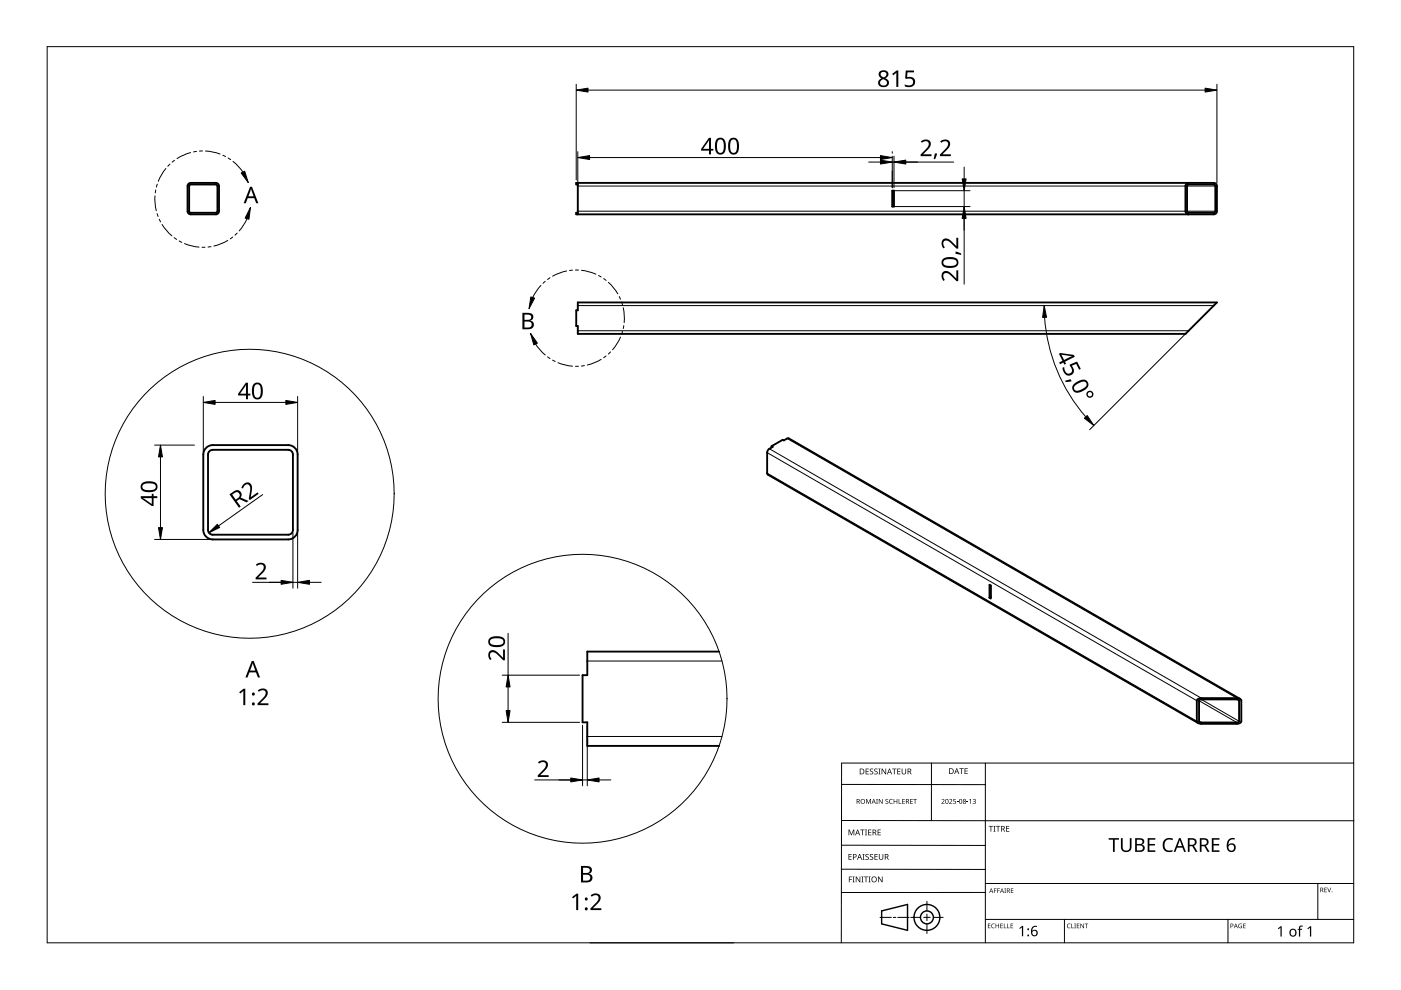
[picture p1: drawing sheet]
<svg xmlns="http://www.w3.org/2000/svg" width="297mm" height="210mm" viewBox="0 0 297 210" stroke-linecap="round" stroke-linejoin="round" font-family="sans-serif">
<g fill="none" stroke="#000" stroke-width=".4">
<path d="M40 39l.4-.2h5.4a.67 .67 0 0 1 .6 .6v5.4a.67 .67 0 0 1-.6 .6h-5.4a.67 .67 0 0 1-.6-.6v-5.4zM40.1 39.3l.3-.2 5.5 .1 .2 .2v5.5l-.3 .2h-5.5l-.2-.3zM122.5 39.1h-.3v-.3h135.1a.67 .67 0 0 1 .7 .6v5.4a.67 .67 0 0 1-.7 .6h-135.1v-.3h.3M122.5 38.8v6.6M251.7 39.3l.3-.2 5.5 .1 .2 .2-.1 5.5-.3 .2h-5.5l-.1-.3zM252 38.8a.67 .67 0 0 0-.7 .6v5.4a.67 .67 0 0 0 .7 .6M189.2 40.4h.3v3.4h-.3zM122.5 64.1h135.5l-6.7 6.7h-128.8v-1.7h-.3v-3.3h.3zM43.7 95l.9-.6h.5h16a2 2 0 0 1 2 2v16a2 2 0 0 1-2 2h-16a2 2 0 0 1-2-2v-16l.1-.6zM44.4 95.7l.7-.3h16a1 1 0 0 1 1 1v16a1 1 0 0 1-1 1h-16a1 1 0 0 1-1-1v-16zM163.6 94.6l.2 .1-.8 .5-.3 .6v4.5l.1 .3 91.2 52.7M163.6 94.6l2.4-1.4 .2 .2 1-.5 95.7 55.3"/>
<path d="M163.6 94.6v.3M152.5 138.2h-28v5h-1v10h1v5h28M209.8 124l.3 .1v2.8l-.3-.2zM210 126.6l-.2 .1M210 126.6h.1M210 124.1v2.5M253.8 148.4l.9-.4h7.5a.83 .83 0 0 1 1 .6v4.3a.83 .83 0 0 1-1 .6h-7.5a.83 .83 0 0 1-.9-.6zM254.3 148.4l.4-.1h7.8l.2 .3-.1 4.5-.4 .1h-7.7l-.3-.3z"/>
</g>
<g fill="none" stroke="#000" stroke-width=".21">
<path d="M122.5 39.4h128.8M251.7 39.4h6M122.5 44.8h128.8M251.7 44.8h6M122.5 64.8h134.8M122.5 70.1h129.5M162.7 96l91.1 52.6M163.1 95.2l91.6 52.8M166.9 93l95.3 55M162.7 100.3l91.1 52.6M124.5 140.2h28.6M124.5 156.2h28.6"/>
<path d="M254.2 148.6l8 4.6M254.2 152.9l.5 .3M254.7 148.3l8 4.6M262.2 148.3l.5 .3"/>
</g>
<g fill="none" stroke="#000" stroke-width=".21">
<circle cx="52.9" cy="104.7" r="30.6"/>
<circle cx="123.5" cy="148.2" r="30.6"/>
</g>
<path d="M10 9.9h277v190h-277z" fill="none" stroke="#000" stroke-width=".21"/>
<g fill="none" stroke="#000" stroke-width=".21">
<path d="M178.4 179.2l30.5 .1M178.4 166.3l30.5 .1M178.5 174h108.6M197.5 161.8v12.2M208.9 161.8v38.1M287 161.8h-108.6v38.1M125.1 199.9h30.5M178.4 184.3h30.5M186.6 194.5h2.4M189.4 194.5h.5M190.4 194.5h2.4M193.1 194.5h2.1"/>
<path d="M195.8 194.5h1.4M196.5 191.1v2M196.5 193.8v1.4M196.5 195.9v2M197.9 194.5h2.1M208.9 189.2h-30.5M208.9 187.3h78.1M208.9 194.9h78.1M225.7 194.9v5M260.4 194.9v5M279.4 187.3v7.6"/>
</g>
<g fill="none" stroke="#000" stroke-width=".3">
<path d="M186.9 193.1l5.5-1.3v5.5l-5.5-1.4z"/>
<circle cx="196.5" cy="194.5" r="1.37"/>
<circle cx="196.5" cy="194.5" r="2.74"/>
</g>
<g fill="#000">
<path d="M179.9 175.9h.2l.4 1 .4-1h.2v1.2h-.1v-1.1l-.4 1.1h-.2l-.4-1.1 .1 1.1h-.2zM182.4 175.9h.9v.1h-.4v1.1h-.1v-1.1h-.4zM183.4 175.9h.4l-.1 .1v1l.1 .1h-.4l.1-.1v-1zM183.6 169.4h.2l.3 .8 .4-.8h.2v1h-.2v-.9l-.4 .9-.4-.9 .1 .9h-.2zM183.5 163h.7v.1h-.5v.4h.5v.1h-.5v.4h.5v.2h-.7zM184.1 175.9h.6v.1h-.5v.4h.5v.1h-.5v.5h.5v.1h-.6zM184.5 163.1l.4-.2 .2 .1v.1a.25 .25 0 0 0-.4-.1 .25 .25 0 0 0 0 .4 .4 .4 0 0 1 .5 .3 .4 .4 0 0 1-.3 .5 .4 .4 0 0 1-.5-.2h.1a.27 .27 0 0 0 .4 .1 .27 .27 0 0 0-.1-.4l-.3-.3zM185.4 163.1l.4-.2 .3 .1-.1 .1a.25 .25 0 0 0-.4-.1 .25 .25 0 0 0 0 .4 .4 .4 0 0 1 .5 .3 .4 .4 0 0 1-.3 .5 .4 .4 0 0 1-.5-.2h.1a.27 .27 0 0 0 .4 .1 .27 .27 0 0 0 0-.4l-.4-.3zM185.8 169.4h.3l-.1 .1v.8l.1 .1h-.3l.1-.1zM186.2 163h.5l-.2 .1v1l.2 .1h-.5l.2-.1v-1zM186.1 175.9h.6v.1h-.5v.4h.5v.1h-.5v.5h.5v.1h-.6zM186.3 169.4h.2l.5 .8v-.8h.1v1h-.1l-.6-.8v.8h-.1z"/>
<path d="M186.9 163h.2l.6 1v-1h.2v1.2h-.2l-.6-1v1h-.2zM187.8 169.5l.3-.1h.2v.2a.25 .25 0 0 0-.3-.1 .25 .25 0 0 0-.1 .3 .25 .25 0 0 0 .3 .1 .32 .32 0 0 1 0 .5 .32 .32 0 0 1-.5-.1 .25 .25 0 0 0 .4 .1 .25 .25 0 0 0 0-.4l-.3-.2zM188.6 169.5l.4-.1h.3l-.1 .2a.41 .41 0 0 0-.6 .3 .41 .41 0 0 0 .6 .4 .48 .48 0 0 1-.6-.1 .48 .48 0 0 1 0-.7zM189.1 163h1v.1h-.4v1.1h-.2v-1.1h-.4zM189.5 169.4h.1v.4h.5v-.4h.1v1h-.1v-.5h-.5v.5h-.1zM190.5 169.4h.2v.9h.4v.1h-.6zM190.2 163h.7v.1h-.5v.4h.5v.1h-.5v.4h.5v.2h-.7zM191.3 169.4h.5v.1h-.4v.3h.4v.1h-.4v.4h.4v.1h-.5zM191.2 163h.1v.8a.32 .32 0 0 0 .3 .3 .32 .32 0 0 0 .4-.4v-.7h.1v.7a.47 .47 0 0 1-.5 .5 .47 .47 0 0 1-.4-.5zM193 169.4h.5v.1h-.4v.3h.4v.1h-.4v.4h.4v.1h-.5zM193.6 169.4h.8v.1h-.3v.9h-.2v-.9h-.3zM199.6 169.5a.37 .37 0 0 1 .6 0 .37 .37 0 0 1-.2 .6l-.2 .2h.5v.1h-.7l.3-.4a.27 .27 0 0 0 .2-.3 .27 .27 0 0 0-.4-.1z"/>
<path d="M201.2 169.5a.37 .37 0 0 1 .6 0 .37 .37 0 0 1-.2 .6l-.2 .2h.5v.1h-.7l.3-.4a.27 .27 0 0 0 .3-.3 .27 .27 0 0 0-.5-.1zM202.1 169.4h.5v.1h-.4v.3a.34 .34 0 0 1 .5 .2 .34 .34 0 0 1-.2 .4 .34 .34 0 0 1-.4-.1 .29 .29 0 0 0 .4 0 .29 .29 0 0 0 0-.4 .29 .29 0 0 0-.4 0zM202.9 170l.3 .1zM203.4 162.9h.9v.1h-.4v1.1h-.1v-1.1h-.4zM205 170l.3 .1zM204.5 162.9h.7v.1h-.5v.4h.4v.1h-.4v.5h.5v.1h-.7zM205.5 169.6l.4-.2v1h-.2v-.9zM206.2 169.5a.32 .32 0 0 1 .5-.1 .32 .32 0 0 1 0 .5 .33 .33 0 0 1 .1 .5 .33 .33 0 0 1-.6-.1 .26 .26 0 0 0 .4 .1 .26 .26 0 0 0 .1-.4l-.3-.2a.23 .23 0 0 0 .3 0 .23 .23 0 0 0-.1-.4 .23 .23 0 0 0-.3 .2zM209.6 175.1h.9v.2h-.3v1h-.2v-1h-.4zM210.6 175.1h.5l-.2 .1v1l.2 .1h-.5l.2-.1v-1zM211.2 175.1h.9v.2h-.4v1h-.2v-1h-.3zM213.3 175.1h.7v.2h-.5v.3h.5v.2h-.5v.4h.5v.1h-.7z"/>
<path d="M237.7 177.7h.3v1.9a.76 .76 0 0 0 .8 .7 .76 .76 0 0 0 .7-.7v-1.9h.4v1.9a1.12 1.12 0 0 1-1.1 1.1 1.12 1.12 0 0 1-1.1-1.1zM246.9 178.1a1.63 1.63 0 0 1 1.8-.3l-.1 .3a1.14 1.14 0 0 0-1.4 .2 1.14 1.14 0 0 0-.2 1.4 1.11 1.11 0 0 0 1.6 .5v.3a1.52 1.52 0 0 1-1.9-.5 1.52 1.52 0 0 1 .2-1.9zM180 185.8h.7v.2h-.6v.4h.5v.1h-.5v.6h-.1zM179.9 181.1h.7v.1h-.5v.4h.4v.1h-.4v.5h.5v.1h-.7zM180.8 185.8h.4l-.1 .2v.9l.1 .2h-.4l.1-.2v-.9zM181.4 185.8h.2l.7 1.1v-1.1h.1v1.3h-.2l-.6-1v1h-.2zM182.6 185.8h.5l-.2 .2v.9l.2 .2h-.5l.2-.2v-.9zM182.9 181.1h.4l-.1 .1v1l.1 .1h-.4l.1-.1v-1zM183.2 185.8h.9v.2h-.4v1.1h-.2v-1.1h-.3zM183.5 181.2l.5-.1h.2v.2a.25 .25 0 0 0-.4-.1 .25 .25 0 0 0 0 .4 .4 .4 0 0 1 .4 .3 .4 .4 0 0 1-.2 .4 .4 .4 0 0 1-.5-.2 .27 .27 0 0 0 .5 .1 .27 .27 0 0 0-.1-.4l-.4-.3zM184.2 185.8h.4l-.1 .2v.9l.1 .2h-.4l.1-.2v-.9zM184.5 181.2l.4-.1h.2v.2a.25 .25 0 0 0-.4-.1 .25 .25 0 0 0 0 .4 .4 .4 0 0 1 .5 .3 .4 .4 0 0 1-.3 .4 .4 .4 0 0 1-.5-.2h.1a.27 .27 0 0 0 .4 .1 .27 .27 0 0 0-.1-.4l-.3-.3z"/>
<path d="M185.4 181.1h.7v.1h-.5v.4h.5v.1h-.5v.5h.5v.1h-.7zM186.2 185.8h.1l.7 1.1v-1.1h.1v1.3h-.2l-.6-1v1h-.1zM186.3 181.1h.2v.8a.32 .32 0 0 0 .3 .3 .32 .32 0 0 0 .3-.3v-.8h.2v.8a.47 .47 0 0 1-.5 .4 .47 .47 0 0 1-.5-.4zM209.5 195.8h.5l-.4 .1v.3h.4l-.4 .1v.4l.4 .1h-.5zM210.3 196l.3-.2 .3 .1v.1a.39 .39 0 0 0-.6 .3 .39 .39 0 0 0 .6 .4 .46 .46 0 0 1-.7-.1 .46 .46 0 0 1 .1-.6zM210.7 188.4h.6l-.4 .1v.3h.4l-.4 .1v.4h-.2zM211.4 188.4h.6l-.4 .1v.3h.4l-.4 .1v.4h-.2zM211.1 195.8h.1v.4h.5v-.4h.1v1h-.1v-.5h-.5v.5h-.1zM212.1 195.8h.5l-.4 .1v.3h.4l-.4 .1v.4l.4 .1h-.5zM212.8 195.8h.2v.9l.4 .1h-.6zM212.9 188.4h.4l-.1 .1 .1 .8h-.4l.2-.1zM213.6 195.8h.1v.9l.4 .1h-.5z"/>
<path d="M214.3 195.8h.5l-.4 .1v.3h.4l-.4 .1v.4l.4 .1h-.5zM214.3 188.4h.6l-.5 .1v.3h.4l-.4 .1v.3l.5 .1h-.6zM216.1 196.8l.6-.5h.2v2.2h-.2v-1.9l-.4 .4zM226.3 196l.4-.2 .3 .1-.1 .1a.39 .39 0 0 0-.6 .3 .39 .39 0 0 0 .6 .4 .46 .46 0 0 1-.6-.1 .46 .46 0 0 1 0-.6zM227.1 195.8h.2v.9l.4 .1h-.6zM227.8 195.8h.3l-.1 .1 .1 .9h-.3l.1-.1zM228.3 195.8h.5l-.4 .1v.3h.4l-.4 .1v.4l.4 .1h-.5zM229.1 195.8h.1l.5 .8v-.8h.1v1h-.1l-.5-.8v.8h-.1zM230 195.8h.7l-.3 .1v.9h-.1v-.9zM235.1 177.7h2.1v.3h-.9v2.6h-.3v-2.6h-.9zM243.3 177.7h1.7v.3h-1.3v.9h1.2v.4h-1.2v1h1.3v.3h-1.7zM256.9 177.7h1.7v.3h-1.3v.9h1.2v.4h-1.2v1h1.3v.3h-1.7z"/>
<path d="M262.7 196l.6-.1-.1 .1a.4 .4 0 0 0-.5 .3 .4 .4 0 0 0 .5 .4v-.3l-.2-.1h.3v.5a.53 .53 0 0 1-.7-.1 .53 .53 0 0 1 .1-.7zM263.6 195.8h.5l-.4 .1v.3h.4l-.4 .1v.4l.4 .1h-.5zM270.9 196.8l.6-.4h.2v2.2h-.2v-1.9l-.4 .3zM275.5 196.4l.7-.1v.2h-.4l-.1 .2v.2h.4v.2h-.4v1.5h-.3v-1.5h-.3l.3-.2zM277.2 196.8l.6-.4h.2v2.2h-.3v-1.9l-.4 .3zM280.8 188.2h.5l-.4 .1v.3h.4l-.4 .1v.4l.4 .1h-.5zM281.4 188.2h.1l.3 .8 .3-.8h.1l-.3 1h-.1z"/>
<path d="M181.6 169.4h.3a.29 .29 0 0 1 .4 .2 .29 .29 0 0 1-.2 .4l.3 .4h-.2l-.2-.4h-.2v.4h-.2zM181.8 169.5v.4h.1a.2 .2 0 0 0 .2-.2 .2 .2 0 0 0-.2-.2z"/>
<path d="M181.8 175.9h.1l.5 1.2h-.2l-.1-.4h-.5l-.2 .4h-.1zM181.8 176l-.2 .6h.4z"/>
<path d="M182.3 163h.4a.61 .61 0 0 1 .6 .6 .61 .61 0 0 1-.7 .6h-.3zM182.4 163.1v.9h.2a.48 .48 0 0 0 .5-.4 .48 .48 0 0 0-.5-.5z"/>
<path d="M182.4 169.9a.51 .51 0 0 1 1 0 .51 .51 0 0 1-1 0zM182.6 169.9a.4 .4 0 0 0 .8 0 .4 .4 0 0 0-.8 0z"/>
<path d="M185 175.9h.3a.35 .35 0 0 1 .5 .2 .35 .35 0 0 1-.3 .5l.4 .5h-.2l-.3-.5h-.2v.5h-.2zM185.2 176v.5h.1a.23 .23 0 0 0 .3-.3 .23 .23 0 0 0-.3-.2z"/>
<path d="M185.2 169.4l.5 1-.3-.3h-.4l-.2 .3zM185.2 169.5l-.1 .5h.3z"/>
<path d="M188.5 163h.2l.4 1.2h-.1l-.2-.4h-.5l-.1 .4h-.2zM188.6 163.1l-.2 .6h.4z"/>
<path d="M192.1 169.4h.3a.29 .29 0 0 1 .3 .2 .29 .29 0 0 1-.2 .4l.3 .4h-.1l-.3-.4h-.2v.4h-.1zM192.2 169.5v.4h.2a.2 .2 0 0 0 .2-.2 .2 .2 0 0 0-.3-.2z"/>
<path d="M192.4 163h.4a.35 .35 0 0 1 .4 .2 .35 .35 0 0 1-.2 .4l.3 .6h-.2l-.3-.5h-.2v.5h-.2zM192.6 163.1v.4h.2a.23 .23 0 0 0 .3-.2 .23 .23 0 0 0-.3-.2z"/>
<path d="M200.5 169.5l.4-.1 .2 .2v.5l-.2 .3h-.3l-.1-.2zM200.6 169.6v.1a.37 .37 0 0 0-.1 .4 .37 .37 0 0 0 .4 .2 .4 .4 0 0 0 .1-.5 .4 .4 0 0 0-.4-.2z"/>
<path d="M201.2 162.9h.4a.61 .61 0 0 1 .6 .6 .61 .61 0 0 1-.6 .6h-.4zM201.4 163v1h.1a.48 .48 0 0 0 .5-.5 .48 .48 0 0 0-.4-.5z"/>
<path d="M202.8 162.9h.1l.5 1.2h-.2l-.1-.4h-.5l-.1 .4h-.2zM202.8 163l-.1 .6h.3z"/>
<path d="M203.5 169.5l.3-.1 .2 .2v.5l-.2 .3h-.3l-.1-.2zM203.5 169.6v.1a.37 .37 0 0 0-.1 .4 .37 .37 0 0 0 .4 .2 .4 .4 0 0 0 .2-.5 .4 .4 0 0 0-.5-.2z"/>
<path d="M204.2 169.5a.29 .29 0 0 1 .5-.1 .29 .29 0 0 1-.1 .5 .29 .29 0 0 1 .1 .4 .29 .29 0 0 1-.4 0 .29 .29 0 0 1 .1-.4zM204.3 170.2a.2 .2 0 0 0 .4 0 .2 .2 0 0 0-.4 0zM204.3 169.7a.2 .2 0 0 0 .4 0 .2 .2 0 0 0-.4 0z"/>
<path d="M212.3 175.1h.3a.35 .35 0 0 1 .4 .3 .35 .35 0 0 1-.2 .4l.3 .5h-.2l-.3-.5h-.2v.5h-.1zM212.4 175.2v.5h.2a.23 .23 0 0 0 .3-.2 .23 .23 0 0 0-.3-.3z"/>
<path d="M240.7 177.7h.8a.76 .76 0 0 1 1 .3 .76 .76 0 0 1-.2 1l-.2 .1a.8 .8 0 0 1 .6 .9 .8 .8 0 0 1-1 .6h-1zM241 179.3v1h.6a.55 .55 0 0 0 .7-.5 .55 .55 0 0 0-.7-.5zM241 178v.9h.6a.5 .5 0 0 0 .6-.5 .5 .5 0 0 0-.7-.4z"/>
<path d="M251.8 177.7h.8a.84 .84 0 0 1 1.1 .6 .84 .84 0 0 1-.6 1l.8 1.3h-.4l-.7-1.2h-.6v1.2h-.4zM252.2 178v1.1h.4a.56 .56 0 0 0 .7-.5 .56 .56 0 0 0-.7-.6z"/>
<path d="M254.4 177.7h.8a.84 .84 0 0 1 1 .6 .84 .84 0 0 1-.5 1l.8 1.3h-.5l-.7-1.2h-.6v1.2h-.3zM254.7 178v1.1h.5a.56 .56 0 0 0 .7-.5 .56 .56 0 0 0-.7-.6z"/>
<path d="M260.5 178l.9-.3h.4v.3a.99 .99 0 0 0-1.3 1.1 .93 .93 0 0 1 1.3 .1 .93 .93 0 0 1-.2 1.4 .93 .93 0 0 1-1.3-.4l-.2-1.2zM260.4 179.7a.65 .65 0 0 0 1.3 0 .65 .65 0 0 0-1.3 0z"/>
<path d="M180.8 181.1h.4a.41 .41 0 0 1 .4 .5 .41 .41 0 0 1-.6 .2v.5h-.2zM181 181.2v.5a.29 .29 0 0 0 .5-.3 .29 .29 0 0 0-.5-.2z"/>
<path d="M182.2 181.1h.1l.5 1.2h-.2l-.1-.4h-.5l-.1 .4h-.2zM182.3 181.2l-.2 .6h.3z"/>
<path d="M184.7 186.5a.61 .61 0 0 1 1.2 0 .61 .61 0 0 1-1.2 0zM184.9 186.5a.45 .45 0 0 0 .9 0 .45 .45 0 0 0-.9 0z"/>
<path d="M187.6 181.1h.3a.35 .35 0 0 1 .5 .2 .35 .35 0 0 1-.3 .4l.4 .6h-.2l-.3-.5h-.3v.5h-.1zM187.7 181.2v.5h.2a.23 .23 0 0 0 .3-.3 .23 .23 0 0 0-.3-.2z"/>
<path d="M210.1 188.4l.5 .9-.2-.3h-.4l-.3 .3zM210.2 188.5l-.2 .4h.3z"/>
<path d="M212.4 188.4l.5 .9-.3-.3h-.3l-.3 .3zM212.4 188.5l-.1 .4h.3z"/>
<path d="M213.5 188.4h.2a.28 .28 0 0 1 .4 .2 .28 .28 0 0 1-.2 .3l.3 .4-.4-.4h-.2v.4h-.1zM213.6 188.5v.3h.1a.19 .19 0 0 0 .3-.2 .19 .19 0 0 0-.3-.1z"/>
<path d="M218.9 196.5l.3-.2a.38 .38 0 0 1 .7 .2 .74 .74 0 0 0-1 .9 .7 .7 0 0 1 1 .2 .7 .7 0 0 1-.4 1 .7 .7 0 0 1-.9-.6v-.9zM218.8 197.8a.5 .5 0 0 0 1 0 .5 .5 0 0 0-1 0z"/>
<path d="M250 177.7h.3l1.1 2.9h-.3l-.4-.9h-1.1l-.4 .9h-.4zM250.1 178.1l-.4 1.3h.9z"/>
<path d="M260.9 195.8h.2a.32 .32 0 0 1 .4 .4 .32 .32 0 0 1-.5 .2v.4h-.1zM261 195.9v.4a.24 .24 0 0 0 .4-.2 .24 .24 0 0 0-.4-.2z"/>
<path d="M262 195.8l.4 1-.2-.3h-.4l-.2 .3zM262 196l-.1 .4h.3z"/>
<path d="M273.6 197.1a.82 .82 0 0 1 1.2 .1 .82 .82 0 0 1-.2 1.2 .82 .82 0 0 1-1.2-.4zM273.8 197.2a.6 .6 0 0 0-.1 .8 .6 .6 0 0 0 .8 .2l.1-.3a.53 .53 0 0 0-.1-.6 .53 .53 0 0 0-.7-.1z"/>
<path d="M279.9 188.2h.3a.28 .28 0 0 1 .3 .2 .28 .28 0 0 1-.1 .3l.2 .5-.3-.4h-.2v.4h-.2zM280.1 188.3v.4h.1a.19 .19 0 0 0 .2-.2 .19 .19 0 0 0-.2-.2z"/>
<circle cx="218" cy="198.3" r=".2"/>
<circle cx="218" cy="197" r=".2"/>
<circle cx="282.4" cy="189.1" r=".09"/>
</g>
<g fill="#000">
<path d="M53 39.6h.4l1.4 3.5h-.5l-.4-1.1h-1.4l-.4 1.1h-.4zM53.2 40l-.5 1.6h1.1z"/>
<path d="M110.8 66.3h1a.94 .94 0 0 1 1 .2 .94 .94 0 0 1 .2 1.1l-.6 .4a.95 .95 0 0 1 .8 1.1 .95 .95 0 0 1-1.2 .7h-1.2zM111.2 68.2v1.2h.7a.66 .66 0 0 0 .8-.6 .66 .66 0 0 0-.8-.6zM111.2 66.7v1.1h.6a.6 .6 0 0 0 .8-.6 .6 .6 0 0 0-.8-.5z"/>
</g>
<g fill="none" stroke="#000" stroke-width=".21">
<path d="M33.3 39l-.1 .7M35.2 35.7l-.9 1.3-.7 1.5M36 34.8l-.4 .5M37 34l-.5 .4M40.4 32.4l-1.5 .5-1.4 .7M41.7 32.1l-.7 .1M42.9 32h-.6M43.6 32l1.5 .2 1.6 .5M47.2 32.9l.6 .3M48.4 33.5l.5 .3M49.4 34.2l1.1 1.1 1 1.2M32.9 41.5v1.6l.2 1.6"/>
<path d="M33 40.3l-.1 .6M33.3 45.3l.2 .6M33.8 46.5l.2 .5M34.4 47.6l.9 1.3 1.1 1.1M36.9 50.4l.5 .4M38 51.1l.5 .3M39.1 51.6l1.5 .5 1.6 .3M43.5 52.4h-.7M44.7 52.3l-.6 .1M48.3 51l-1.4 .7-1.5 .5M49.3 50.3l-.5 .3M50.3 49.4l-.5 .5"/>
<path d="M52.4 46.4l-.8 1.3-.9 1.3M115.6 59.6l-.5 .5M116.6 58.9l-.5 .4M120.1 57.5l-1.5 .4-1.4 .7M121.4 57.3h-.6M122 57.3h.7M123.3 57.3l1.5 .3 1.5 .5M126.9 58.4l.6 .3M128 59.1l.5 .4M129 59.9l1.1 1.1 .9 1.3M113.6 72.9l.9 1.3 1.1 1.1M114.7 60.5l-1 1.2-.8 1.4"/>
<path d="M116.1 75.7l.5 .3M117.2 76.4l.5 .2M118.3 76.9l1.5 .5 1.6 .2M122.6 77.7h-.6M123.9 77.5l-.6 .1M127.5 76.2l-1.5 .7-1.5 .5M128.5 75.5l-.5 .3M129.4 74.6l-.4 .5M131.3 62.9l.3 .5M131.6 71.5l-.8 1.4-.9 1.3M131.8 64l.2 .6M132 70.3l-.2 .6"/>
<path d="M132.1 65.3l.3 1.5-.1 1.6M132.3 69l-.2 .7"/>
</g>
<path d="M51.1 36.7l.8-.4 .7 2.4zM53.1 44l-.3 2.5-.8-.3zM112.5 70.7l1.4 2.1-.7 .3zM112.6 63l.7 .2-1.1 2.3z" fill="#000" stroke="#000" stroke-width=".21"/>
<g fill="#000">
<path d="M189.2 15.7l.9-.8h.4v3.5h-.5l.1-3-.7 .6zM192 14.9h1.8v.4h-1.4l-.1 1a1.17 1.17 0 0 1 1.7 1 1.17 1.17 0 0 1-1.5 1.2l-.7-.2v-.4a1.03 1.03 0 0 0 1.1 .3 1.03 1.03 0 0 0 .7-.8 .93 .93 0 0 0-1.5-.7l-.2-.1zM195.2 30a1.16 1.16 0 0 1 1.4-.4 1.16 1.16 0 0 1 .7 1.1l-.3 .7-1.3 1.3h1.8v.4h-2.3v-.3l1.1-1.2a.98 .98 0 0 0 .3-1.6h-.5l-.6 .3zM198.2 32.5l.5 .1-.4 1.1h-.4zM199.3 30a1.16 1.16 0 0 1 1.4-.4 1.16 1.16 0 0 1 .7 1.1l-.3 .7-1.3 1.3h1.8v.4h-2.3v-.3l1.1-1.2a.98 .98 0 0 0 .3-1.6h-.5l-.6 .3zM202.6 53.4l1.2 .3v.4l-1.2-.3zM199.9 57.7a1.5 1.5 0 0 1 2.1 .6l.8 .8v-1.8h.4v2.3h-.4l-1.1-1.1a.98 .98 0 0 0-1.7-.3v.5l.3 .6-.3 .3a1.47 1.47 0 0 1-.1-1.9zM199.9 50.8a1.5 1.5 0 0 1 2.1 .6l.8 .8v-1.8h.4v2.3h-.4l-1.1-1.1a.98 .98 0 0 0-1.7-.2v.4l.3 .6-.3 .3a1.47 1.47 0 0 1-.1-1.9zM225.3 78l.3-.2a1.03 1.03 0 0 0 .3 1.1 1.03 1.03 0 0 0 1 .2 .93 .93 0 0 0-.1-1.6v-.2l1.6-.6 .7 1.5-.3 .2-.6-1.2-1 .3a1.17 1.17 0 0 1 0 2 1.17 1.17 0 0 1-1.8-.9zM225.8 80.7l1.2-.3 .2 .4-1.3 .2zM51.6 102.7a1.06 1.06 0 0 1 1.4-.3 1.06 1.06 0 0 1 .4 1.3l-.2 1.7 1.4-1 .2 .3-1.8 1.3-.3-.3 .3-1.5a.98 .98 0 0 0-.7-1.5l-.4 .3-.4 .6-.3-.1zM54.2 119.7a1.16 1.16 0 0 1 1.4-.4 1.16 1.16 0 0 1 .7 1.2l-.3 .6-1.3 1.4h1.8v.3h-2.3v-.3l1.1-1.1a.98 .98 0 0 0 .3-1.7h-.5l-.6 .3z"/>
<path d="M103.8 138.1a1.5 1.5 0 0 1 2.1 .6l.8 .8v-1.8h.4v2.3h-.4l-1.1-1.1a.98 .98 0 0 0-1.7-.3v.5l.3 .6-.3 .3a1.46 1.46 0 0 1-.1-1.9zM50.7 146.8l1-.8h.3v3.5h-.4v-3l-.7 .5zM54.6 146.4a1.16 1.16 0 0 1 1.4-.4 1.16 1.16 0 0 1 .8 1.1l-.4 .7-1.2 1.3h1.7v.4h-2.3v-.3l1.1-1.2a.98 .98 0 0 0 .3-1.6h-.5l-.6 .3zM114.1 161.6a1.16 1.16 0 0 1 1.3-.4 1.16 1.16 0 0 1 .8 1.2l-.3 .6-1.3 1.4h1.7v.3h-2.3v-.3l1.1-1.1a.98 .98 0 0 0 .3-1.7h-.5l-.6 .3zM121.3 190.2l.9-.7h.4v3.5h-.4v-3.1l-.7 .6zM125.2 189.8a1.16 1.16 0 0 1 1.4-.4 1.16 1.16 0 0 1 .7 1.2l-.3 .6-1.3 1.4h1.8v.4h-2.3v-.4l1.1-1.1a.98 .98 0 0 0 .3-1.7h-.5l-.6 .3z"/>
<path d="M186.4 15.2a1.03 1.03 0 0 1 1.3-.3 1.03 1.03 0 0 1 .6 1.2l-.6 .5a1 1 0 0 1 .7 1.3 1 1 0 0 1-1.3 .6 .94 .94 0 0 1-.9-.9 .94 .94 0 0 1 .7-1l-.2-.1a.88 .88 0 0 1-.3-1.3zM186.6 17.5a.7 .7 0 0 0 1.4 0 .7 .7 0 0 0-1.4 0zM186.7 15.8a.6 .6 0 0 0 1.2 0 .6 .6 0 0 0-1.2 0z"/>
<path d="M150.3 29.2h.4v2.4h.5v.3h-.5v.8h-.4v-.8h-1.6v-.3zM150.3 29.7l-1.2 1.9h1.2z"/>
<path d="M152 29.4a1.16 1.16 0 0 1 1.3 0 1.16 1.16 0 0 1 .6 1.2 1.69 1.69 0 0 1-1 2.2 1.27 1.27 0 0 1-1.3-1.6l.1-1.2zM152.3 29.8a2.16 2.16 0 0 0 .3 2.6 .82 .82 0 0 0 .9-1.1 1.35 1.35 0 0 0-.8-1.7z"/>
<path d="M154.8 29.4a1.16 1.16 0 0 1 1.3 0 1.16 1.16 0 0 1 .6 1.2 1.69 1.69 0 0 1-1 2.2 1.27 1.27 0 0 1-1.3-1.6l.1-1.2zM155.1 29.8a2.16 2.16 0 0 0 .3 2.6 .82 .82 0 0 0 .8-1.1 1.35 1.35 0 0 0-.7-1.7z"/>
<path d="M199.9 55a2.6 2.6 0 0 1 3.2 .2 1.22 1.22 0 0 1-.2 1.3 1.22 1.22 0 0 1-1.3 .3 1.53 1.53 0 0 1-2-1zM200.2 55.2a.75 .75 0 0 0 0 .9 .75 .75 0 0 0 .9 .3l1-.1a.69 .69 0 0 0 .7-.6 .69 .69 0 0 0-.7-.7h-1.3z"/>
<path d="M224.5 75l.3-.2 2.9 .4 .2 .4-2.1 1.1 .2 .4-.3 .2-.3-.4-.7 .3-.1-.3 .7-.4zM225 75.2l.6 1.1 1.7-.8z"/>
<path d="M52.1 81.1h.5v2.4h.5v.4h-.5v.7h-.4v-.7h-1.7v-.4zM52.2 81.6l-1.3 1.9h1.3z"/>
<path d="M53.9 81.4a1.16 1.16 0 0 1 1.3-.1 1.16 1.16 0 0 1 .5 1.2 1.69 1.69 0 0 1-1 2.2 1.27 1.27 0 0 1-1.3-1.6l.1-1.2zM54.1 81.7a2.16 2.16 0 0 0 .3 2.6 .82 .82 0 0 0 .9-1.1 1.35 1.35 0 0 0-.7-1.7z"/>
<path d="M227.7 81.4a2.25 2.25 0 0 1 2.7-.7 1.24 1.24 0 0 1-.6 2.1 1.5 1.5 0 0 1-2.4-.1l-.1-.6zM228 81.7a.67 .67 0 0 0-.1 1 .67 .67 0 0 0 .9 .1 1.91 1.91 0 0 0 1.6-1.4 .8 .8 0 0 0-1.4-.3z"/>
<path d="M230.3 83.6a.75 .75 0 0 1 1.5 0 .75 .75 0 0 1-1.5 0zM230.6 83.6a.46 .46 0 0 0 .9 0 .46 .46 0 0 0-.9 0z"/>
<path d="M30.1 102.5a2.6 2.6 0 0 1 3.2 .2 1.22 1.22 0 0 1-.2 1.3 1.22 1.22 0 0 1-1.3 .4 1.53 1.53 0 0 1-2-1.1zM30.4 102.8a.75 .75 0 0 0 0 .9 .75 .75 0 0 0 .9 .2h1a.69 .69 0 0 0 .7-.7 .69 .69 0 0 0-.8-.7h-1.2z"/>
<path d="M29.8 105.2h2.4v-.5h.4v.5h.8v.4h-.8v1.7h-.4l-2.4-1.7zM30.3 105.6l1.9 1.3v-1.3z"/>
<path d="M48.7 104.8l.7-.5a1 1 0 0 1 1.4-.2 1 1 0 0 1 .2 1.4l1.7 .7-.4 .3-1.5-.7-.6 .4 .8 1.2-.3 .3zM49.2 104.9l.8 1 .4-.3a.67 .67 0 0 0 .3-1 .67 .67 0 0 0-1.1 0z"/>
<path d="M103.8 135.4a2.6 2.6 0 0 1 3.2 .1 1.22 1.22 0 0 1-.2 1.3 1.22 1.22 0 0 1-1.3 .4 1.53 1.53 0 0 1-2-1zM104.1 135.6a.75 .75 0 0 0 0 .9 .75 .75 0 0 0 .9 .3l1-.1a.69 .69 0 0 0 .7-.7 .69 .69 0 0 0-.8-.6h-1.2z"/>
<path d="M53.4 140.1h.4l1.3 3.5h-.4l-.4-1h-1.4l-.4 1h-.5zM53.6 140.6l-.6 1.6h1.1z"/>
<path d="M123.2 183.6h1a.94 .94 0 0 1 1 .2 .94 .94 0 0 1 .2 1.1l-.6 .3a.95 .95 0 0 1 .8 1.2 .95 .95 0 0 1-1.2 .7h-1.2zM123.6 185.5v1.2h.7a.66 .66 0 0 0 .8-.6 .66 .66 0 0 0-.8-.6zM123.6 184v1.1h.7a.6 .6 0 0 0 .7-.6 .6 .6 0 0 0-.8-.5z"/>
<circle cx="53.7" cy="149.3" r=".31"/>
<circle cx="53.7" cy="147.2" r=".32"/>
<circle cx="124.3" cy="192.7" r=".31"/>
<circle cx="124.3" cy="190.6" r=".32"/>
</g>
<g fill="none" stroke="#000" stroke-width=".21">
<path d="M122.2 17.9v20.3M124.7 19.1h130.8M258 17.9v20.9M122.5 32.2v6.6M125 33.4h61.7M184.2 34.4h2.5M189.2 32.2v.3M189.2 33.1v6.7M189.2 34.4h13M189.5 33.1v6.7M204.4 35.4v2.5M189.8 43.8h15.9"/>
<path d="M189.8 40.4h15.9M204.4 40.4v19.9M221.5 67.3a36 36 0 0 0 8.7 21.1M251.6 70.6l-20.6 20.5M32.8 94.4h8.4M34 96.9v15M43.1 84.1v11.6M45.6 85.3h15M63.1 84.1v11.6M32.8 114.4h11.7M55.7 104.9l-11.4 8.1M62.1 113v11.7"/>
<path d="M63.1 113v11.7M53.5 123.5h9.6M65.6 123.5h2.5M107.7 134.3v8.9M106.5 153.2h16.4M106.5 143.2h16.4M107.7 145.7v5M123.5 153.8v12.8M124.5 153.8v12.8M113.4 165.4h11.1M127 165.4h2.5"/>
</g>
<g fill="#000" stroke="#000" stroke-width=".21">
<path d="M122.2 19.1l2.5-.4v.8zM255.5 18.7l2.5 .4-2.5 .4zM122.5 33.4l2.5-.4v.8zM186.7 33.9l2.5 .5-2.5 .4zM186.7 33l2.5 .4-2.5 .4zM189.5 34.4l2.5-.5v.9zM204 37.9h.8l-.4 2.5zM204.4 43.8l.4 2.5h-.8zM221.4 64.8l.5 2.5h-.8zM34 94.4l.4 2.5h-.8zM43.1 85.3l2.5-.4v.8zM60.6 84.9l2.5 .4-2.5 .4z"/>
<path d="M229.9 88.7l.6-.6 1.4 2.1zM33.6 111.9h.8l-.4 2.5zM44.3 113l1.8-1.8 .5 .6zM59.6 123.1l2.5 .4-2.5 .4zM63.1 123.5l2.5-.4v.8zM107.7 143.2l.4 2.5h-.8zM107.3 150.7h.8l-.4 2.5zM121 165l2.5 .4-2.5 .4zM124.5 165.4l2.5-.4v.8z"/>
</g>
</svg>
